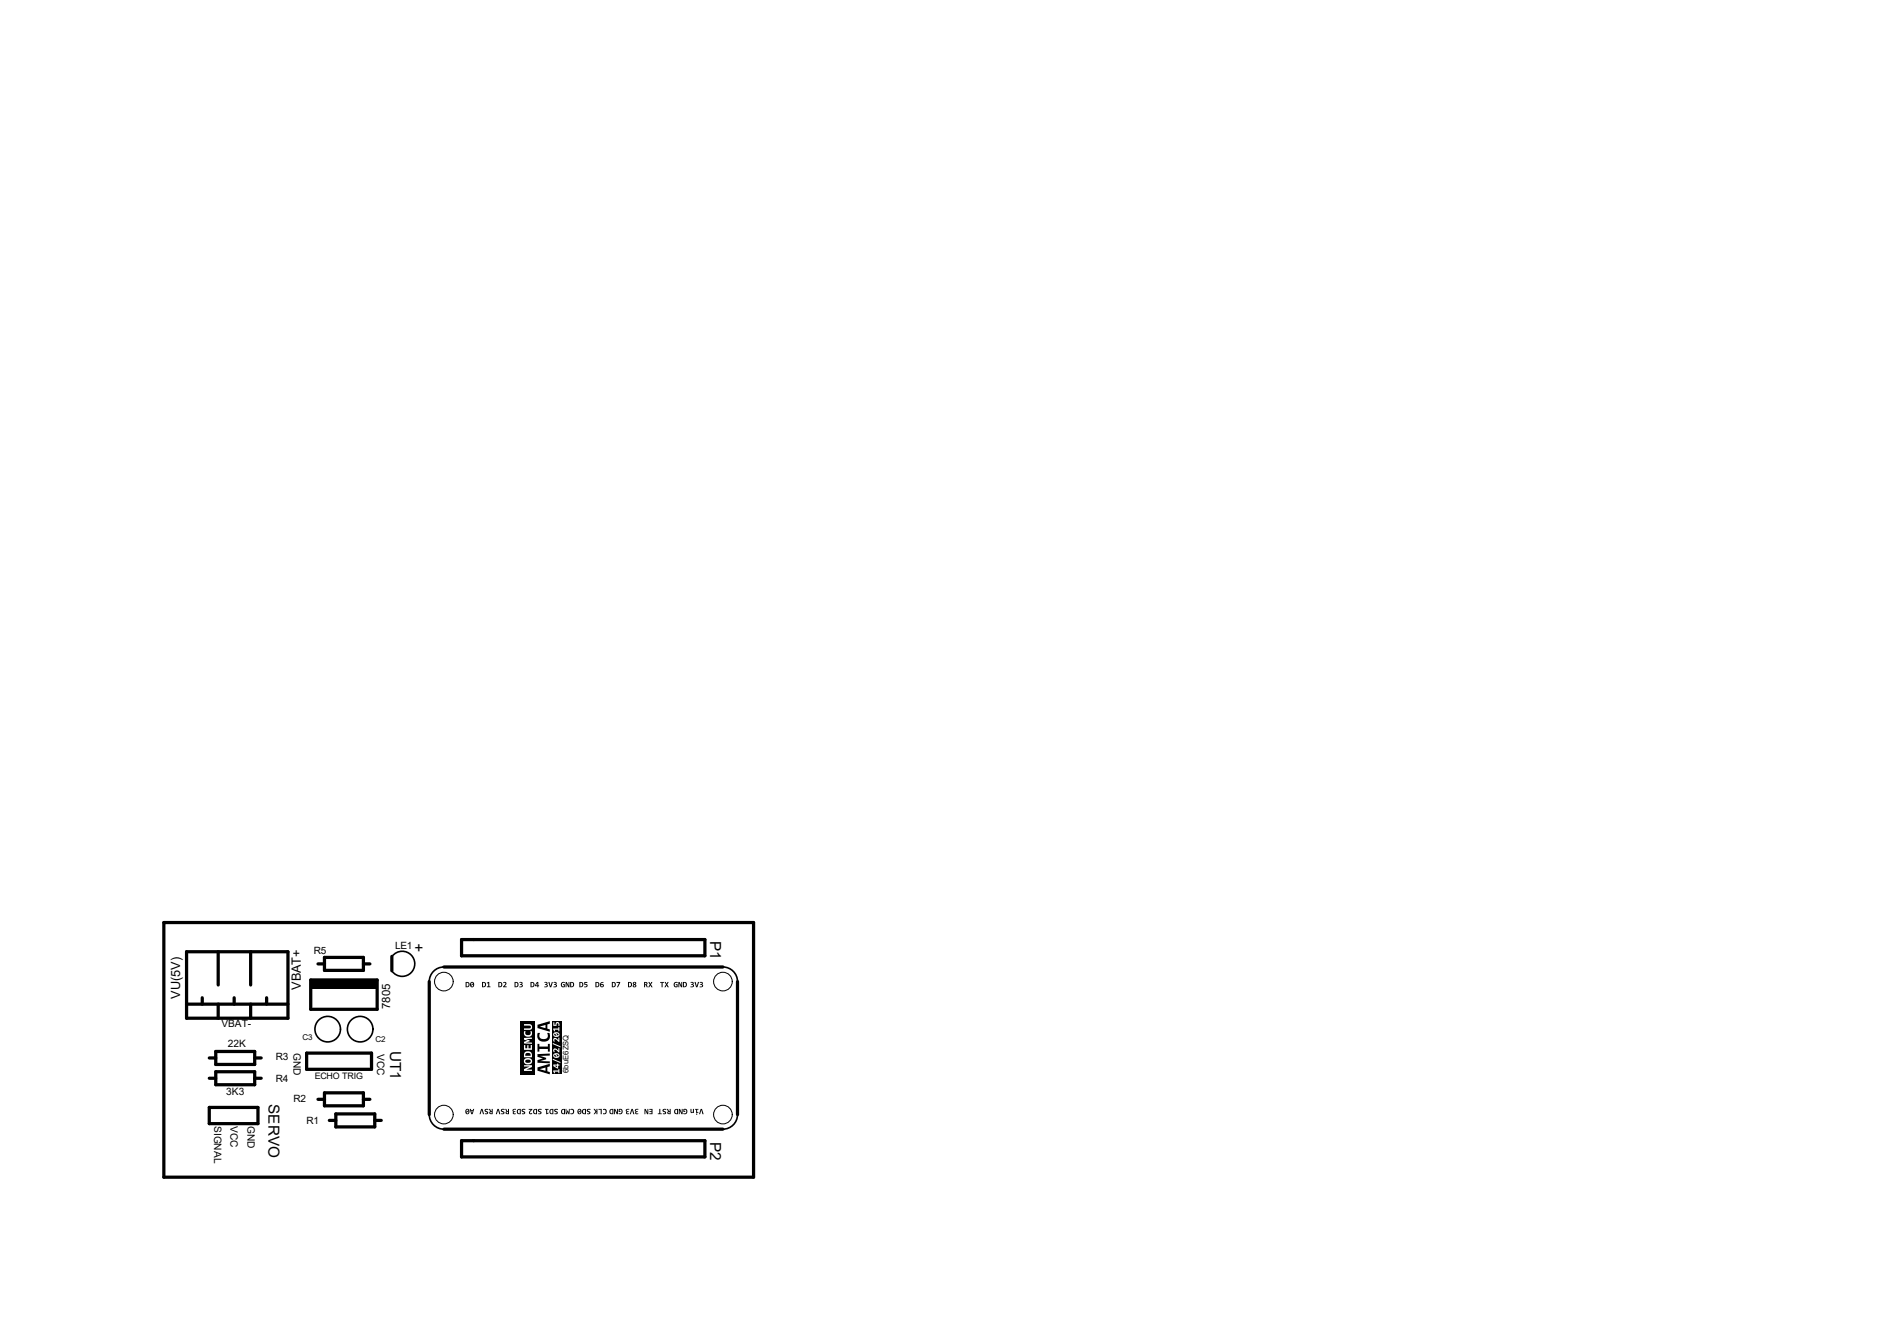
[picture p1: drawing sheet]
<svg xmlns="http://www.w3.org/2000/svg" width="297mm" height="210mm" viewBox="0 0 297 210" stroke-linecap="round" stroke-linejoin="round" font-family="sans-serif">
<defs><g id="words">
<g font-size="2.4">
<text x="64.9" y="149.3">+</text>
<text x="111.2" y="147.3" transform="rotate(90 111.2 147.3)">P1</text>
<text x="61.1" y="164.6" transform="rotate(90 61.1 164.6)">UT1</text>
<text x="42" y="172.9" transform="rotate(90 42 172.9)">SERVO</text>
<text x="111.2" y="178.8" transform="rotate(90 111.2 178.8)">P2</text>
</g>
<g font-size="2">
<text x="47.1" y="155" transform="rotate(-90 47.1 155)">VBAT+</text>
<text x="28.2" y="156.4" transform="rotate(-90 28.2 156.4)">VU(5V)</text>
</g>
<text font-size="1.8" x="61.1" y="158.1" transform="rotate(-90 61.1 158.1)">7805</text>
<g font-size="1.6">
<text x="49.1" y="149.4">R5</text>
<text x="61.8" y="148.5">LE1</text>
<text x="34.7" y="160.9">VBAT-</text>
<text x="35.7" y="164">22K</text>
<text x="43.2" y="166.1">R3</text>
<text x="46" y="164.9" transform="rotate(90 46 164.9)">GND</text>
<text x="59.1" y="165.1" transform="rotate(90 59.1 165.1)">VCC</text>
<text x="35.4" y="171.5">3K3</text>
<text x="43.2" y="169.4">R4</text>
<text x="46" y="172.6">R2</text>
<text x="33.5" y="176.4" transform="rotate(90 33.5 176.4)">SIGNAL</text>
<text x="36.1" y="176.4" transform="rotate(90 36.1 176.4)">VCC</text>
<text x="38.7" y="176.4" transform="rotate(90 38.7 176.4)">GND</text>
<text x="48" y="176">R1</text>
</g>
<text font-size="1.4" x="49.3" y="169">ECHO TRIG</text>
<g font-size="1.3">
<text x="47.4" y="162.9">C3</text>
<text x="58.8" y="163.2">C2</text>
</g>
<text font-size="1.2" x="89" y="168" transform="rotate(-90 89 168)">6buE6ZSQ</text>
</g></defs>
<g fill="none" stroke="#000" stroke-width=".51">
<path d="M29.2 149.1h15.9v10.4h-15.9zM29.2 157.3h15.9M31.7 156.3v1M34.2 149.1v5.2M34.2 157.3v2.2M36.7 156.3v1M39.2 149.1v5.2M39.2 157.3v2.2M41.7 156.3v1M48.6 153.5h10.4v4.6h-10.4zM49.8 151h1M50.8 149.9h6.1v2.1h-6.1z"/>
<path d="M56.9 151h1M61.4 149.8v2.2M67.2 153.7v20.9M69.5 151.4h43.7M72.3 147.1h38.1v2.6h-38.1zM115.5 153.7v20.9M32.8 173.4h7.6v2.6h-7.6zM32.8 168.9h1M32.8 165.7h1M33.8 164.7h6.1v2h-6.1zM33.8 167.8h6.1v2.1h-6.1zM39.9 168.9h1"/>
<path d="M39.9 165.7h1M48 164.9h10.2v2.6h-10.2zM49.8 172.2h1M50.8 171.2h6.1v2h-6.1zM51.6 175.5h1M52.6 174.5h6.1v2h-6.1zM56.9 172.2h1M58.7 175.5h1M69.5 176.8h43.7M72.3 178.6h38.1v2.6h-38.1z"/>
</g>
<g fill="#000">
<path d="M48.6 153.5h10.4v1.3h-10.4z" fill-rule="evenodd"/>
<path d="M72.9 153.8h.4l.2 .2v.3l-.1 .3h-.5zM73.1 153.9v.6h.1l.1-.1v-.3z" fill-rule="evenodd"/>
<path d="M73.7 153.9l.3-.1 .2 .2v.3l-.2 .3h-.2l-.2-.1zM73.8 153.9l-.1 .3 .4-.2zM73.8 154.4l.2 .1 .1-.3z" fill-rule="evenodd"/>
<path d="M75.5 153.8h.4l.2 .2v.3l-.2 .3h-.4zM75.6 153.9v.6h.2l.1-.1v-.3z" fill-rule="evenodd"/>
<path d="M76.2 153.9l.4-.1v.7h.2v.1h-.6v-.1h.2v-.6l-.1 .1z" fill-rule="evenodd"/>
<path d="M78 153.8h.4l.2 .2v.3l-.1 .3h-.5zM78.2 153.9v.6h.1l.1-.1 .1-.3z" fill-rule="evenodd"/>
<path d="M78.8 153.9l.2-.1 .3 .1v.2l-.3 .4h.3v.1h-.5l.3-.6z" fill-rule="evenodd"/>
<path d="M80.6 153.8h.3l.2 .2 .1 .3-.2 .3h-.4zM80.7 153.9v.6h.2l.1-.1v-.3z" fill-rule="evenodd"/>
<path d="M81.3 153.8h.3l.2 .1-.1 .3 .2 .2-.2 .2h-.4v-.1l.4-.1-.3-.2v-.1h.2v-.2h-.3z" fill-rule="evenodd"/>
<path d="M83.1 153.8h.3l.2 .2 .1 .3-.2 .3h-.4zM83.2 153.9v.6h.1l.2-.1v-.3z" fill-rule="evenodd"/>
<path d="M84.1 153.8h.2v.5h.1l-.1 .3h-.2v-.2h-.4zM84.1 153.9l-.2 .4h.2z" fill-rule="evenodd"/>
<path d="M85.2 153.8h.4l.1 .1-.1 .3 .2 .2-.2 .2h-.4v-.1l.4-.1-.3-.2v-.1h.3v-.2h-.4z" fill-rule="evenodd"/>
<path d="M85.8 153.8h.2l.2 .7 .2-.7h.2l-.3 .8h-.2z" fill-rule="evenodd"/>
<path d="M86.7 153.8h.3l.1 .1-.1 .3 .2 .2-.2 .2h-.4v-.1h.3l.1-.1-.3-.2v-.1h.3v-.2h-.3z" fill-rule="evenodd"/>
<path d="M87.9 153.9l.5-.1v.2h-.4v.2v.2l.2 .1 .1-.2h-.2v-.2h.3v.5h-.3l-.2-.1-.1-.3z" fill-rule="evenodd"/>
<path d="M88.6 153.8h.1l.3 .6v-.6h.2v.8h-.2l-.3-.6v.6h-.1z" fill-rule="evenodd"/>
<path d="M89.3 153.8h.4l.1 .2 .1 .3-.2 .3h-.4zM89.4 153.9v.6h.2l.1-.1v-.3z" fill-rule="evenodd"/>
<path d="M90.7 153.8h.4l.2 .2v.3l-.1 .3h-.5zM90.9 153.9v.6h.1l.1-.1 .1-.3z" fill-rule="evenodd"/>
<path d="M91.5 153.8h.5v.1h-.4v.2l.4 .2-.2 .3h-.3v-.1h.2l.1-.1v-.2h-.3z" fill-rule="evenodd"/>
<path d="M93.2 153.8h.4l.2 .2v.3l-.1 .3h-.5zM93.4 153.9v.6h.1l.1-.1 .1-.3z" fill-rule="evenodd"/>
<path d="M94.1 153.9l.4-.1v.1l-.3 .1-.1 .1 .4 .1v.2l-.1 .2-.4-.1-.1-.3zM94.1 154.4a.15 .15 0 0 0 .3 0 .15 .15 0 0 0-.3 0z" fill-rule="evenodd"/>
<path d="M95.8 153.8h.4l.2 .2v.3l-.2 .3h-.4zM95.9 153.9v.6h.2l.1-.1v-.3z" fill-rule="evenodd"/>
<path d="M96.5 153.8h.6l-.3 .8h-.2l.3-.7h-.4z" fill-rule="evenodd"/>
<path d="M98.3 153.8h.4l.2 .2v.3l-.1 .3h-.5zM98.5 153.9v.6h.1l.2-.1v-.3z" fill-rule="evenodd"/>
<path d="M99.1 153.8h.3l.2 .1-.1 .3 .1 .2-.1 .2-.4-.1 .1-.3-.1-.2zM99.2 154a.15 .15 0 0 0 .3 0 .15 .15 0 0 0-.3 0zM99.2 154.4a.15 .15 0 0 0 .3 0 .15 .15 0 0 0-.3 0z" fill-rule="evenodd"/>
<path d="M100.8 153.8l.5 .1 .1 .2-.2 .1 .2 .4h-.1l-.3-.3v.3h-.2zM101 153.9v.3l.2-.1v-.1z" fill-rule="evenodd"/>
<path d="M101.5 153.8h.2l.1 .3 .2-.3h.2l-.3 .4 .3 .4h-.2l-.2-.3-.1 .3h-.2l.2-.4z" fill-rule="evenodd"/>
<path d="M103.4 153.8h.6v.1h-.3v.7h-.1v-.7h-.2z" fill-rule="evenodd"/>
<path d="M104 153.8h.2l.2 .3 .1-.3h.2l-.2 .4 .2 .4h-.2l-.1-.3-.2 .3h-.2l.3-.4z" fill-rule="evenodd"/>
<path d="M108.1 153.8l.5 .1-.1 .3 .2 .2-.2 .2h-.4v-.1h.3l.1-.1-.3-.2v-.1h.2v-.2h-.3z" fill-rule="evenodd"/>
<path d="M108.7 153.8h.2l.2 .7 .2-.7h.1l-.2 .8h-.2z" fill-rule="evenodd"/>
<path d="M109.6 153.8h.3l.1 .1-.1 .3 .2 .2-.2 .2h-.4v-.1l.4-.1-.3-.2v-.1h.3v-.2h-.3z" fill-rule="evenodd"/>
<path d="M73 173.7h.3l.2 .1v.5l-.2 .2h-.2l-.2-.1v-.4zM73 174.3l.2 .1 .1-.4zM73.1 173.8l-.1 .3 .3-.2-.1-.1z" fill-rule="evenodd"/>
<path d="M73.5 173.7h.2l.1 .1h.2l.1-.1h.1l-.2 .8h-.2zM73.8 174l.1 .3 .1-.3z" fill-rule="evenodd"/>
<path d="M75.3 173.7h.2l.3 .8h-.2l-.2-.7-.2 .7h-.1z" fill-rule="evenodd"/>
<path d="M75.9 173.7h.5v.1l-.4 .1 .4 .3-.1 .3h-.4v-.2h.4l-.4-.3z" fill-rule="evenodd"/>
<path d="M76.5 173.7h.2l.3 .3v-.3h.1v.8l-.5-.1v-.2l.2-.1zM76.8 174.2v.1l.2 .1v-.3z" fill-rule="evenodd"/>
<path d="M77.9 173.7h.2l.2 .8h-.1l-.2-.7-.2 .7h-.2z" fill-rule="evenodd"/>
<path d="M78.5 173.7h.5v.1l-.4 .1 .4 .3-.1 .3h-.4v-.2h.3l-.4-.3z" fill-rule="evenodd"/>
<path d="M79.1 173.7h.2l.2 .3v-.3h.2v.8l-.5-.1v-.2l.1-.1zM79.3 174.2v.1l.2 .1v-.3z" fill-rule="evenodd"/>
<path d="M80.3 173.8l.5-.1v.1l-.4 .1 .3 .1v.2h-.2v.1h.3v.2l-.5-.1v-.2l.1-.1-.2-.1z" fill-rule="evenodd"/>
<path d="M81 173.8l.5-.1v.8l-.5-.1-.1-.3zM81.1 173.9v.4l.3 .1v-.6z" fill-rule="evenodd"/>
<path d="M81.7 173.7h.5v.1l-.4 .1 .4 .3-.1 .3h-.4v-.2h.4l-.4-.3z" fill-rule="evenodd"/>
<path d="M82.8 173.7h.5l-.3 .5 .1 .2 .2-.1v.1l-.3 .1-.1-.1-.1-.3 .3-.3h-.3z" fill-rule="evenodd"/>
<path d="M83.6 173.8l.5-.1v.8l-.6-.1v-.3zM83.7 173.9v.4l.2 .1v-.6z" fill-rule="evenodd"/>
<path d="M84.3 173.7h.5v.1l-.4 .1 .4 .3-.1 .3h-.4v-.2h.3l-.4-.3z" fill-rule="evenodd"/>
<path d="M84.1 163.5h.3v.4h1.4v-.4h.3v1.2h-.3v-.4h-1.4v.4h-.3z" fill-rule="evenodd"/>
<path d="M85.3 173.7h.6v.1h-.2v.5l.2-.1v.2l-.4 .1v-.7h-.2z" fill-rule="evenodd"/>
<path d="M84.2 161.8h.4l-.1 .7 .2 .1 .4 .1 .6-.1 .1-.4-.1-.4h.3l.1 .4v.4l-.2 .3-.4 .2-.9-.1-.4-.4z" fill-rule="evenodd"/>
<path d="M86.1 173.8l.5-.1v.8l-.5-.1-.1-.3zM86.2 173.9v.4l.3 .1v-.6z" fill-rule="evenodd"/>
<path d="M84.1 167.2l2-.6v.4l-.4 .1v.7l.4 .1v.4l-2-.6zM84.5 167.4l.9 .3v-.5z" fill-rule="evenodd"/>
<path d="M84.1 165.1l2-.1v.3l-1.5 .1 .9 .3v.2l-.9 .3h1.5v.3l-2-.1v-.4l.9-.2-.9-.3z" fill-rule="evenodd"/>
<path d="M84.1 160.5l2-.6v.4l-.4 .1v.7l.4 .1v.4l-2-.6zM84.5 160.8l.9 .2v-.5z" fill-rule="evenodd"/>
<path d="M86.8 173.7h.5v.1l-.4 .1 .4 .3-.1 .3h-.4v-.2h.4l-.4-.3z" fill-rule="evenodd"/>
<path d="M87.9 173.8l.6-.1v.8l-.6-.1-.1-.3zM88.1 173.9l-.1 .4 .3 .1v-.6z" fill-rule="evenodd"/>
<path d="M86.4 159.9h1.5v8.3h-1.5z" fill-rule="evenodd"/>
<path d="M88.5 173.7h.2v.6l.1-.4h.1l.2 .4v-.6h.1v.8h-.2l-.1-.4-.1 .4h-.2z" fill-rule="evenodd"/>
<path d="M89.3 173.7h.4l.2 .1v.5l-.2 .2h-.4v-.2h.3l.1-.2v-.3h-.4z" fill-rule="evenodd"/>
<path d="M92.9 173.7h.2l.3 .4v-.4h.1v.8h-.1v-.4l-.3 .4h-.2l.3-.4z" fill-rule="evenodd"/>
<path d="M93.7 173.7h.5v.8h-.1v-.7h-.4z" fill-rule="evenodd"/>
<path d="M94.4 173.7h.4l.2 .1v.5l-.2 .2h-.4v-.2h.3l.1-.2v-.3h-.4z" fill-rule="evenodd"/>
<path d="M95.5 173.8l.5-.1v.8l-.5-.1-.1-.3zM95.6 173.9v.4l.3 .1v-.6z" fill-rule="evenodd"/>
<path d="M96.1 173.7h.2l.3 .6v-.6h.1v.8h-.1l-.3-.6v.6h-.2z" fill-rule="evenodd"/>
<path d="M96.9 173.7h.3l.2 .1 .1 .4-.2 .3h-.4v-.2h.3l.1-.2-.1-.3h-.1l-.1 .2h.2v.1h-.3z" fill-rule="evenodd"/>
<path d="M100.9 173.7h.2l.3 .6v-.6h.1v.8h-.2l-.3-.6v.6h-.1z" fill-rule="evenodd"/>
<path d="M101.7 173.7h.5v.8h-.5v-.1h.3v-.2h-.3v-.2h.3v-.2h-.3z" fill-rule="evenodd"/>
<path d="M103.2 173.7h.2v.7h.2v.1h-.6v-.1h.2z" fill-rule="evenodd"/>
<path d="M103.8 173.8l.5-.1v.1h-.3l-.1 .1 .4 .3-.1 .3h-.4v-.2h.3l-.3-.3z" fill-rule="evenodd"/>
<path d="M104.4 173.7h.2l.2 .3 .1-.3h.1v.8l-.5-.1v-.2l.1-.1zM104.7 174.2v.1l.2 .1v-.3z" fill-rule="evenodd"/>
<path d="M108.1 173.7h.2v.5l.2-.1v-.4h.1v.6l-.1-.1-.2 .1h-.1z" fill-rule="evenodd"/>
<path d="M109 174.5a.1 .1 0 0 1 .2 0 .1 .1 0 0 1-.2 0zM108.8 173.7h.6v.1h-.2v.4h.1v.1h-.3v-.5h-.2z" fill-rule="evenodd"/>
<path d="M109.7 173.7h.2l.3 .8h-.2l-.2-.7-.2 .7h-.2z" fill-rule="evenodd"/>
</g>
<g fill="#fff">
<path d="M86.6 167.7h.8v-.3h.2v.7h-.2v-.3h-.6l.1 .2-.1 .1z" fill-rule="evenodd"/>
<path d="M86.6 166.7h.6v-.1l.4 .1v.2h-.2v.4l-.8-.3zM86.8 166.9l.4 .3v-.3z" fill-rule="evenodd"/>
<path d="M86.6 165.8l1.1 .5v.2l-1.1-.5z" fill-rule="evenodd"/>
<path d="M86.7 165.1l.3-.2 .4 .1 .2 .2v.3l-.3 .2-.5-.1-.2-.2zM86.8 165.2v.2l.4 .1-.3-.4zM87.1 165.1l.2 .4 .1-.1v-.2z" fill-rule="evenodd"/>
<path d="M86.7 164.3l.3-.1 .4 .4v-.4h.2v.6l-.7-.4-.1 .1 .1 .2-.2 .1-.1-.2z" fill-rule="evenodd"/>
<path d="M86.6 163.3l1.1 .6v.1l-1.1-.5z" fill-rule="evenodd"/>
<path d="M86.7 162.6h.3l.4 .3v-.4h.2v.7l-.7-.5-.1 .2 .1 .2-.2 .1-.1-.3z" fill-rule="evenodd"/>
<path d="M86.7 161.8l.3-.1h.4l.2 .2v.3l-.3 .2-.5-.1-.2-.2zM86.8 161.9v.3h.4l-.3-.3zM87.1 161.8l.2 .4 .1-.1v-.2z" fill-rule="evenodd"/>
<path d="M86.6 161.1h.8v-.2h.2v.6h-.2v-.2h-.6l.1 .2h-.1z" fill-rule="evenodd"/>
<path d="M86.6 160.1h.2v.4h.2l.1-.4h.3l.2 .2v.4h-.2v-.3l-.1-.1h-.1l-.1 .4h-.5z" fill-rule="evenodd"/>
</g>
<g fill="#000">
<path d="M105.6 153.9l.5-.1v.2h-.4l-.1 .2 .1 .2 .2 .1v-.2h-.1v-.2h.3v.5h-.3l-.2-.1-.1-.3z" fill-rule="evenodd"/>
<path d="M106.2 153.8h.2l.3 .6v-.6h.1v.8h-.2l-.2-.6v.6h-.2z" fill-rule="evenodd"/>
<path d="M106.9 153.8h.4l.2 .2v.3l-.1 .3h-.5zM107.1 153.9v.6h.1l.1-.1 .1-.3z" fill-rule="evenodd"/>
<path d="M81.5 159.9h2.3v8.3h-2.3z" fill-rule="evenodd"/>
<path d="M90.5 173.7h.3l.2 .1v.5l-.1 .2h-.3l-.1-.1-.1-.4zM90.6 174.3l.2 .1 .1-.4zM90.6 173.8v.3l.3-.2z" fill-rule="evenodd"/>
<path d="M91.2 173.8l.5-.1v.8l-.5-.1-.1-.3zM91.3 173.9v.4l.3 .1v-.6z" fill-rule="evenodd"/>
<path d="M91.9 173.8l.5-.1v.1h-.2l-.2 .1 .4 .3v.3h-.5v-.2h.4l-.4-.3z" fill-rule="evenodd"/>
<path d="M98 173.8l.5-.1v.1l-.4 .1 .3 .1v.2h-.2v.1h.3v.2l-.5-.1 .1-.3-.1-.1z" fill-rule="evenodd"/>
<path d="M98.9 173.7h.2l.2 .8h-.2l-.1-.7-.2 .7h-.2z" fill-rule="evenodd"/>
<path d="M99.5 173.8l.5-.1v.1l-.4 .1 .3 .1v.2h-.3v.1h.3v.2l-.4-.1v-.2l.1-.1-.2-.1z" fill-rule="evenodd"/>
<path d="M105.7 173.8l.5-.1v.8l-.6-.1-.1-.3zM105.8 173.9l-.1 .4 .3 .1v-.6z" fill-rule="evenodd"/>
<path d="M106.3 173.7h.2l.2 .6v-.6h.2v.8h-.2l-.3-.6v.6h-.1z" fill-rule="evenodd"/>
<path d="M107 173.7h.4l.2 .1v.4l-.2 .3h-.4v-.2h.4l.1-.2-.1-.3h-.2l-.1 .2h.2v.1h-.3z" fill-rule="evenodd"/>
</g>
<g fill="#fff">
<path d="M82 166.8h1.3v.3l-.9 .4h.9v.2h-1.3v-.3l.9-.4h-.9z" fill-rule="evenodd"/>
<path d="M82.2 165.9l.4-.2 .5 .1 .2 .3-.1 .4-.4 .2-.6-.1-.2-.4zM82.3 166l-.1 .3 .2 .1h.5l.2-.2v-.1l-.2-.1z" fill-rule="evenodd"/>
<path d="M82.2 164.8l.5-.2 .4 .2 .2 .2v.6h-1.3l.1-.6zM82.3 165l-.1 .3h.9l-.2-.3z" fill-rule="evenodd"/>
<path d="M82 163.7h.2v.5h.4v-.5h.1v.5h.4v-.5h.2v.7h-1.3z" fill-rule="evenodd"/>
<path d="M82 162.6l1.3-.1v.2h-1l.6 .2v.2l-.6 .2h1v.2l-1.3-.1v-.2l.6-.2-.6-.2z" fill-rule="evenodd"/>
<path d="M82.1 161.5h.2v.4l.3 .2 .4-.1 .1-.2-.1-.3h.2l.1 .6-.4 .2h-.6l-.2-.3z" fill-rule="evenodd"/>
<path d="M82 160.4l1.1 .1 .2 .3-.1 .3-.2 .2h-1v-.2h.9l.2-.2-.1-.3h-1z" fill-rule="evenodd"/>
</g>
<g fill="none" stroke="#000" stroke-width=".25">
<path d="M61.4 149.8a1.97 1.97 0 0 1 2.9-.3 1.97 1.97 0 0 1-.1 2.9 1.97 1.97 0 0 1-2.9-.4M69.5 151.4a2.29 2.29 0 0 0-2.3 2.3M113.2 151.4a2.29 2.29 0 0 1 2.3 2.3M67.2 174.6a2.29 2.29 0 0 0 2.3 2.2M115.5 174.6a2.29 2.29 0 0 1-2.3 2.2"/>
<circle cx="51.3" cy="161.2" r="2"/>
<circle cx="56.4" cy="161.2" r="2"/>
</g>
<path d="M25.7 144.5h92.3v39.9h-92.3z" fill="none" stroke="#000" stroke-width=".51"/>
<g fill="none" stroke="#000" stroke-width=".16">
<circle cx="69.5" cy="153.7" r="1.46"/>
<circle cx="113.2" cy="153.7" r="1.46"/>
<circle cx="69.5" cy="174.6" r="1.46"/>
<circle cx="113.2" cy="174.6" r="1.46"/>
</g>
<use href="#words"/>
</svg>
